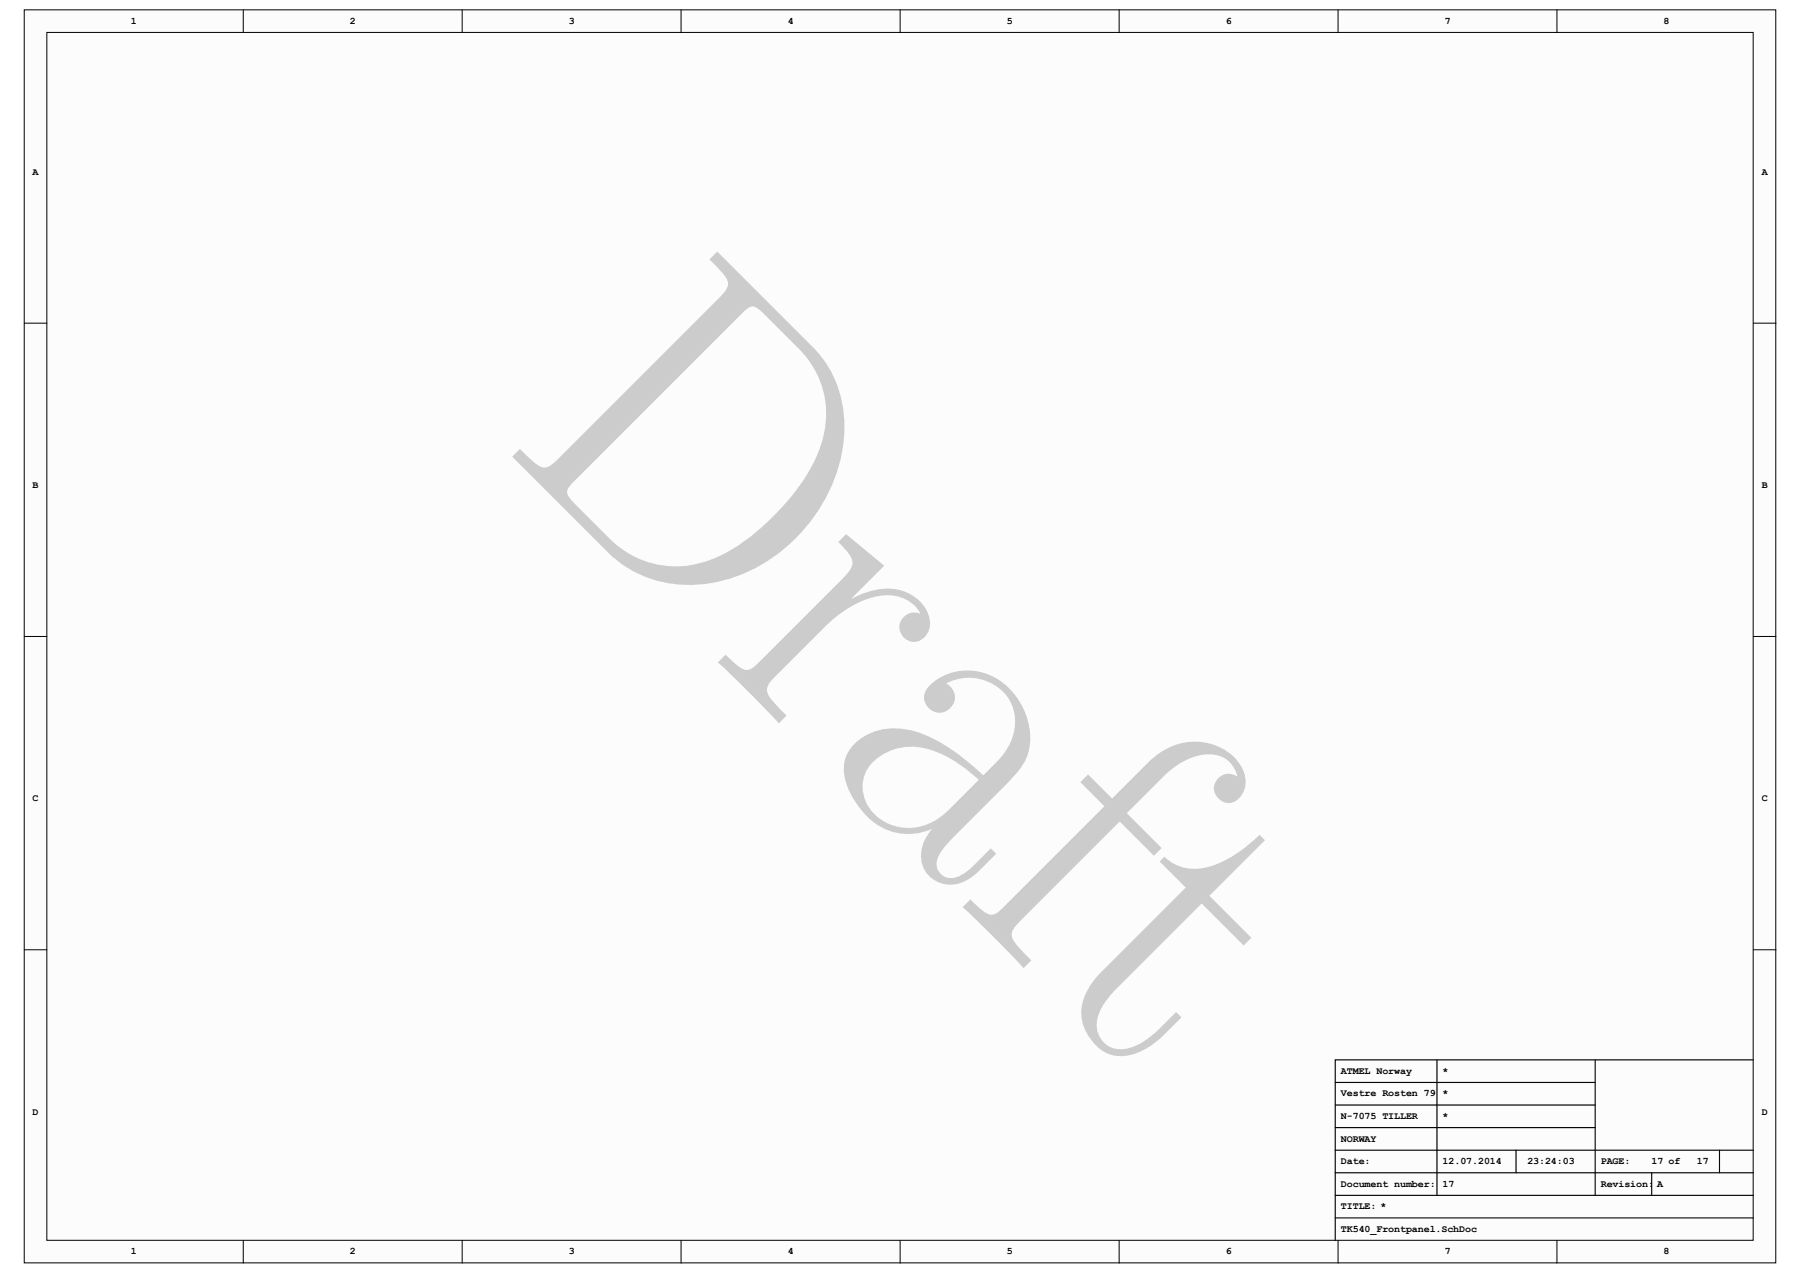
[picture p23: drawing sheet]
<svg xmlns="http://www.w3.org/2000/svg" width="297mm" height="210mm" viewBox="0 0 297 210" stroke-linecap="round" stroke-linejoin="round" font-family="sans-serif">
<defs><g id="words">
<text font-size="70" fill="#ccc" x="81.8" y="72.6" transform="rotate(45 81.8 72.6)">Draft</text>
<g font-size="1.6">
<text x="21.5" y="3.9">1</text>
<text x="57.6" y="3.9">2</text>
<text x="93.7" y="3.9">3</text>
<text x="129.8" y="3.9">4</text>
<text x="165.8" y="3.9">5</text>
<text x="201.9" y="3.9">6</text>
<text x="238" y="3.9">7</text>
<text x="274" y="3.9">8</text>
<text x="5.3" y="28.8">A</text>
<text x="290.2" y="28.8">A</text>
<text x="5.3" y="80.4">B</text>
<text x="290.2" y="80.4">B</text>
<text x="5.3" y="132">C</text>
<text x="290.2" y="132">C</text>
<text x="220.9" y="176.9">ATMEL Norway</text>
<text x="237.6" y="176.9">*</text>
<text x="5.3" y="183.6">D</text>
<text x="220.9" y="180.6">Vestre Rosten 79</text>
<text x="220.9" y="184.3">N-7075 TILLER</text>
<text x="237.6" y="180.6">*</text>
<text x="237.6" y="184.3">*</text>
<text x="290.2" y="183.6">D</text>
<text x="220.9" y="188">NORWAY</text>
<text x="220.9" y="191.7">Date:</text>
<text x="237.6" y="191.7">12.07.2014</text>
<text x="251.6" y="191.7">23:24:03</text>
<text x="263.7" y="191.7">PAGE:</text>
<text x="272.1" y="191.7">17 of</text>
<text x="279.5" y="191.7">17</text>
<text x="220.9" y="195.5">Document number:</text>
<text x="237.6" y="195.5">17</text>
<text x="263.7" y="195.5">Revision:</text>
<text x="273" y="195.5">A</text>
<text x="220.9" y="202.9">TK540_Frontpanel.SchDoc</text>
<text x="220.9" y="199.2">TITLE: *</text>
<text x="21.5" y="206.6">1</text>
<text x="57.6" y="206.6">2</text>
<text x="93.7" y="206.6">3</text>
<text x="129.8" y="206.6">4</text>
<text x="165.8" y="206.6">5</text>
<text x="201.9" y="206.6">6</text>
<text x="238" y="206.6">7</text>
<text x="274" y="206.6">8</text>
</g>
</g></defs>
<g fill="#fffcf8" stroke="#000" stroke-width=".16">
<path d="M4 1.6h288.5v206.4h-288.5z"/>
<path d="M7.7 5.3h281.1v199h-281.1z"/>
</g>
<g fill="none" stroke="#000" stroke-width=".16">
<path d="M40.1 1.6v3.7M76.1 1.6v3.7M112.2 1.6v3.7M148.3 1.6v3.7M184.4 1.6v3.7M220.4 1.6v3.7M256.5 1.6v3.7M4 53.2h3.7M288.8 53.2h3.8M4 104.8h3.7M288.8 104.8h3.8M4 156.4h3.7"/>
<path d="M288.8 156.4h3.8M40.1 204.3v3.7M76.1 204.3v3.7M112.2 204.3v3.7M148.3 204.3v3.7M184.4 204.3v3.7M220.4 204.3v3.7M256.5 204.3v3.7"/>
</g>
<g fill="none" stroke="#000" stroke-width=".19">
<path d="M219.9 178.3h42.9M236.7 174.6v22.3M262.8 174.6v22.3M288.8 174.6h-68.9v29.7M219.9 185.7h42.9M219.9 196.9h68.9M219.9 189.4h68.9M219.9 182h42.9M219.9 193.2h68.9M249.7 189.4v3.8M272.1 193.2v3.7M283.2 189.4v3.8"/>
<path d="M219.9 200.6h68.9"/>
</g>
<use href="#words"/>
</svg>
